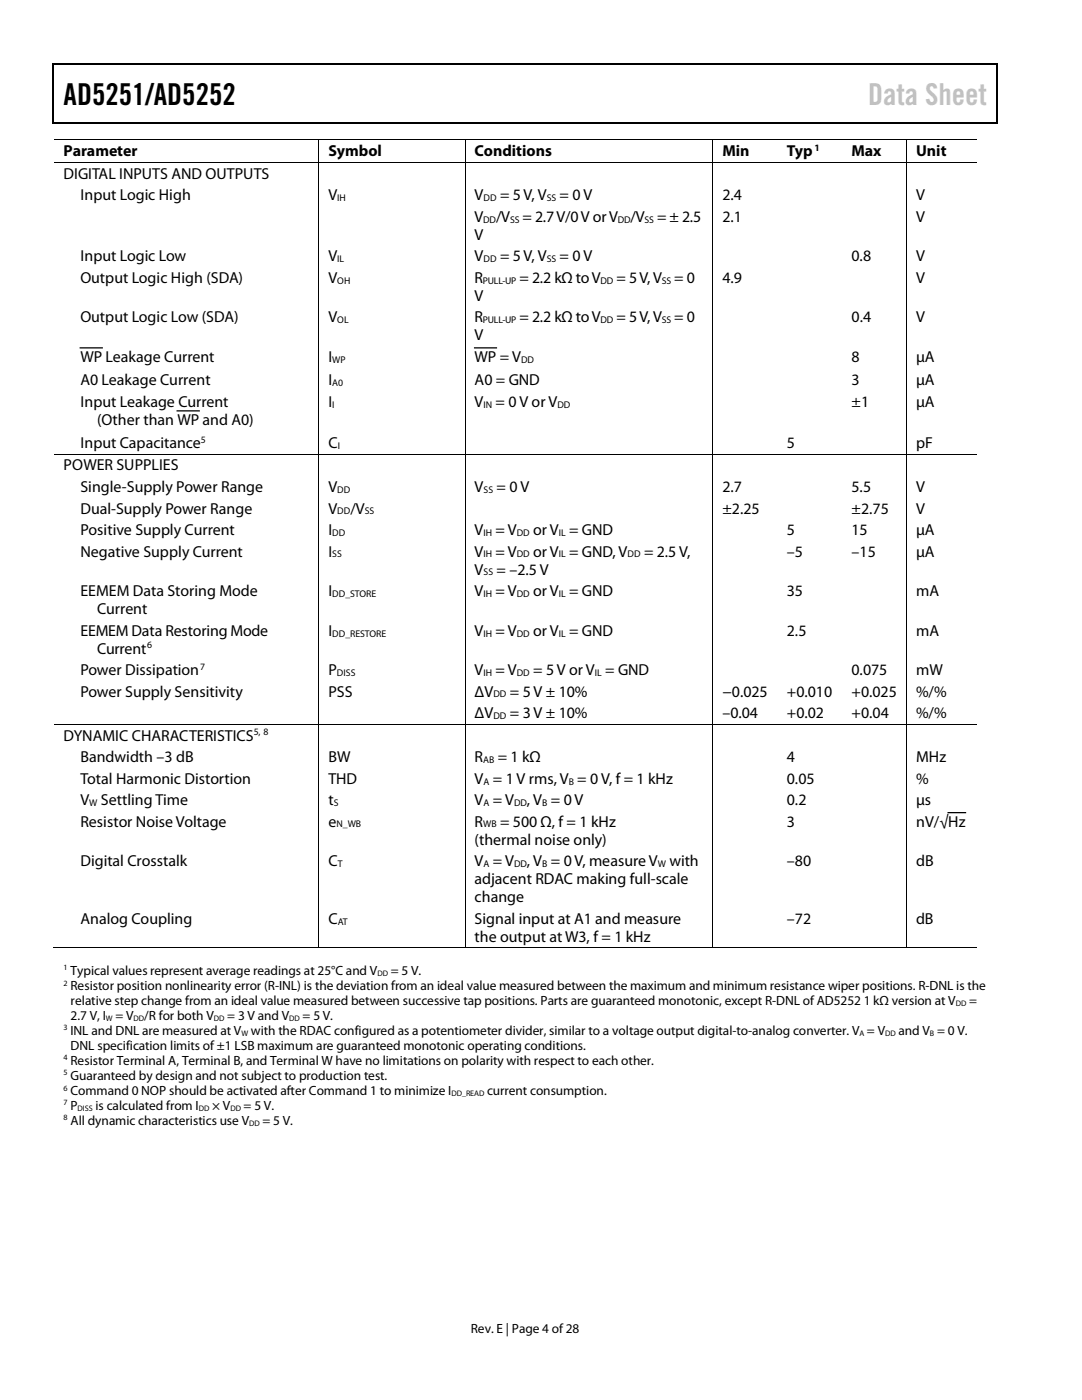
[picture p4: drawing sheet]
<svg xmlns="http://www.w3.org/2000/svg" width="216mm" height="279mm" viewBox="0 0 216 279" stroke-linecap="round" stroke-linejoin="round" font-family="sans-serif">
<defs><g id="words">
<text font-size="6" x="12.7" y="20.9">AD5251/AD5252</text>
<text font-size="6" fill="#c1c1c1" x="173.2" y="20.9">Data Sheet</text>
<g font-size="3.2">
<text x="12.7" y="31.2">Parameter</text>
<text x="12.7" y="35.7">DIGITAL INPUTS AND OUTPUTS</text>
<text x="65.5" y="31.2">Symbol</text>
<text x="94.7" y="31.2">Conditions</text>
<text x="144.1" y="31.2">Min</text>
<text x="157" y="31.2">Typ</text>
<text x="169.9" y="31.2">Max</text>
<text x="182.8" y="31.2">Unit</text>
<text x="16" y="40">Input Logic High</text>
<text x="65.5" y="40">V</text>
<text x="94.7" y="40">V</text>
<text x="99.8" y="40">= 5 V, V</text>
<text x="111.7" y="40">= 0 V</text>
<text x="144.1" y="40">2.4</text>
<text x="182.8" y="40">V</text>
<text x="94.7" y="47.9">V</text>
<text x="94.7" y="44.3">V</text>
<text x="99" y="44.3">/V</text>
<text x="104.3" y="44.3">= 2.7 V/0 V or V</text>
<text x="125.8" y="44.3">/V</text>
<text x="131.1" y="44.3">= ± 2.5</text>
<text x="144.1" y="44.3">2.1</text>
<text x="182.8" y="44.3">V</text>
<text x="16" y="52.2">Input Logic Low</text>
<text x="65.5" y="52.2">V</text>
<text x="94.7" y="52.2">V</text>
<text x="99.8" y="52.2">= 5 V, V</text>
<text x="111.7" y="52.2">= 0 V</text>
<text x="169.9" y="52.2">0.8</text>
<text x="182.8" y="52.2">V</text>
<text x="16" y="56.5">Output Logic High (SDA)</text>
<text x="65.5" y="56.5">V</text>
<text x="94.7" y="56.5">R</text>
<text x="103.6" y="56.5">= 2.2 kΩ to V</text>
<text x="123" y="56.5">= 5 V, V</text>
<text x="134.5" y="56.5">= 0</text>
<text x="144.1" y="56.5">4.9</text>
<text x="182.8" y="56.5">V</text>
<text x="16" y="64.3">Output Logic Low (SDA)</text>
<text x="65.5" y="64.3">V</text>
<text x="94.7" y="60.1">V</text>
<text x="94.7" y="64.3">R</text>
<text x="103.6" y="64.3">= 2.2 kΩ to V</text>
<text x="123" y="64.3">= 5 V, V</text>
<text x="134.5" y="64.3">= 0</text>
<text x="169.9" y="64.3">0.4</text>
<text x="182.8" y="64.3">V</text>
<text x="94.7" y="67.9">V</text>
<text x="16" y="72.3">WP Leakage Current</text>
<text x="16" y="76.9">A0 Leakage Current</text>
<text x="65.5" y="72.2">I</text>
<text x="65.5" y="76.9">I</text>
<text x="94.7" y="72.3">WP = V</text>
<text x="94.7" y="76.9">A0 = GND</text>
<text x="169.9" y="72.2">8</text>
<text x="169.9" y="76.9">3</text>
<text x="182.8" y="76.9">µA</text>
<text x="182.8" y="72.2">µA</text>
<text x="16" y="81.2">Input Leakage Current</text>
<text x="65.5" y="81.2">I</text>
<text x="94.7" y="81.2">V</text>
<text x="98.9" y="81.2">= 0 V or V</text>
<text x="169.9" y="81.2">±1</text>
<text x="182.8" y="81.2">µA</text>
<text x="16" y="89.4">Input Capacitance</text>
<text x="19.4" y="84.8">(Other than WP and A0)</text>
<text x="65.5" y="89.4">C</text>
<text x="157" y="89.4">5</text>
<text x="182.8" y="89.4">pF</text>
<text x="12.7" y="93.9">POWER SUPPLIES</text>
<text x="16" y="98.2">Single-Supply Power Range</text>
<text x="65.5" y="98.2">V</text>
<text x="94.7" y="98.2">V</text>
<text x="99.1" y="98.2">= 0 V</text>
<text x="144.1" y="98.2">2.7</text>
<text x="169.9" y="98.2">5.5</text>
<text x="182.8" y="98.2">V</text>
<text x="16" y="102.5">Dual-Supply Power Range</text>
<text x="16" y="106.8">Positive Supply Current</text>
<text x="65.5" y="102.5">V</text>
<text x="65.5" y="106.8">I</text>
<text x="69.9" y="102.5">/V</text>
<text x="94.7" y="106.8">V</text>
<text x="98.9" y="106.8">= V</text>
<text x="106.4" y="106.8">or V = GND</text>
<text x="144.1" y="102.5">±2.25</text>
<text x="157" y="106.8">5</text>
<text x="169.9" y="106.8">15</text>
<text x="169.9" y="102.5">±2.75</text>
<text x="182.8" y="106.8">µA</text>
<text x="182.8" y="102.5">V</text>
<text x="16" y="111.1">Negative Supply Current</text>
<text x="65.5" y="111.1">I</text>
<text x="94.7" y="111.1">V</text>
<text x="98.9" y="111.1">= V</text>
<text x="106.4" y="111.1">or V = GND, V</text>
<text x="128.5" y="111.1">= 2.5 V,</text>
<text x="157" y="111.1">–5</text>
<text x="169.9" y="111.1">–15</text>
<text x="182.8" y="111.1">µA</text>
<text x="16" y="119">EEMEM Data Storing Mode</text>
<text x="65.5" y="119">I</text>
<text x="94.7" y="114.7">V</text>
<text x="94.7" y="119">V</text>
<text x="98.9" y="119">= V</text>
<text x="99.1" y="114.7">= –2.5 V</text>
<text x="106.4" y="119">or V = GND</text>
<text x="157" y="119">35</text>
<text x="182.8" y="119">mA</text>
<text x="19.4" y="122.6">Current</text>
<text x="16" y="126.9">EEMEM Data Restoring Mode</text>
<text x="19.4" y="130.5">Current</text>
<text x="65.5" y="126.9">I</text>
<text x="94.7" y="126.9">V</text>
<text x="98.9" y="126.9">= V</text>
<text x="106.4" y="126.9">or V = GND</text>
<text x="157" y="126.9">2.5</text>
<text x="182.8" y="126.9">mA</text>
<text x="16" y="134.7">Power Dissipation</text>
<text x="65.5" y="134.7">P</text>
<text x="94.7" y="134.7">V</text>
<text x="98.9" y="134.7">= V</text>
<text x="106.4" y="134.7">= 5 V or V = GND</text>
<text x="169.9" y="134.7">0.075</text>
<text x="182.8" y="134.7">mW</text>
<text x="16" y="139">Power Supply Sensitivity</text>
<text x="65.5" y="139">PSS</text>
<text x="94.7" y="139">ΔV</text>
<text x="94.7" y="143.3">ΔV</text>
<text x="101.7" y="139">= 5 V ± 10%</text>
<text x="101.7" y="143.3">= 3 V ± 10%</text>
<text x="144.1" y="139">−0.025</text>
<text x="144.1" y="143.3">–0.04</text>
<text x="157" y="139">+0.010</text>
<text x="157" y="143.3">+0.02</text>
<text x="169.9" y="139">+0.025</text>
<text x="169.9" y="143.3">+0.04</text>
<text x="182.8" y="139">%/%</text>
<text x="182.8" y="143.3">%/%</text>
<text x="12.7" y="147.8">DYNAMIC CHARACTERISTICS</text>
<text x="16" y="152.1">Bandwidth –3 dB</text>
<text x="65.5" y="152.1">BW</text>
<text x="94.7" y="152.1">R</text>
<text x="99.3" y="152.1">= 1 kΩ</text>
<text x="157" y="152.1">4</text>
<text x="182.8" y="152.1">MHz</text>
<text x="16" y="156.4">Total Harmonic Distortion</text>
<text x="16" y="160.7">V</text>
<text x="20.1" y="160.7">Settling Time</text>
<text x="65.5" y="156.4">THD</text>
<text x="65.5" y="160.7">t</text>
<text x="94.7" y="156.4">V = 1 V rms, V = 0 V, f = 1 kHz</text>
<text x="94.7" y="160.7">V = V</text>
<text x="105.2" y="160.7">, V = 0 V</text>
<text x="157" y="156.4">0.05</text>
<text x="157" y="160.7">0.2</text>
<text x="182.8" y="156.4">%</text>
<text x="182.8" y="160.7">µs</text>
<text x="16" y="165">Resistor Noise Voltage</text>
<text x="65.5" y="165">e</text>
<text x="94.7" y="165">R</text>
<text x="99.8" y="165">= 500 Ω, f = 1 kHz</text>
<text x="157" y="165">3</text>
<text x="182.8" y="165">nV/√Hz</text>
<text x="16" y="172.9">Digital Crosstalk</text>
<text x="65.5" y="172.9">C</text>
<text x="94.7" y="168.6">(thermal noise only)</text>
<text x="94.7" y="172.9">V = V</text>
<text x="105.2" y="172.9">, V = 0 V, measure V</text>
<text x="133.6" y="172.9">with</text>
<text x="157" y="172.9">–80</text>
<text x="182.8" y="172.9">dB</text>
<text x="94.7" y="176.4">adjacent RDAC making full-scale</text>
<text x="16" y="184.4">Analog Coupling</text>
<text x="65.5" y="184.4">C</text>
<text x="94.7" y="184.4">Signal input at A1 and measure</text>
<text x="94.7" y="180.1">change</text>
<text x="157" y="184.4">–72</text>
<text x="182.8" y="184.4">dB</text>
<text x="94.7" y="188">the output at W3, f = 1 kHz</text>
</g>
<g font-size="2.7">
<text x="14.1" y="194.6">Typical values represent average readings at 25°C and V</text>
<text x="14.1" y="197.6">Resistor position nonlinearity error (R-INL) is the deviation from an ideal value measured between the maximum and minimum resistance wiper positions. R-DNL is the</text>
<text x="78" y="194.6">= 5 V.</text>
<text x="14.1" y="200.5">relative step change from an ideal value measured between successive tap positions. Parts are guaranteed monotonic, except R-DNL ofAD5252</text>
<text x="14.1" y="203.5">2.7 V, I</text>
<text x="23" y="203.5">= V</text>
<text x="28.8" y="203.5">/R for both V</text>
<text x="45.3" y="203.5">= 3 V and V</text>
<text x="60.4" y="203.5">= 5 V.</text>
<text x="172.3" y="200.5">1 kΩ version at V</text>
<text x="193.4" y="200.5">=</text>
<text x="14.1" y="206.5">INL and DNL are measured at V</text>
<text x="14.1" y="209.6">DNL specification limits of ±1 LSB maximum are guaranteed monotonic operating conditions.</text>
<text x="50.1" y="206.5">with the RDAC configured as a potentiometer divider, similar to a voltage output digital-to-analog converter. V = V</text>
<text x="179.3" y="206.5">and V = 0 V.</text>
<text x="14.1" y="212.5">Resistor Terminal A, Terminal B, and Terminal W have no limitations on polarity with respect to each other.</text>
<text x="14.1" y="215.5">Guaranteed by design and not subject to production test.</text>
<text x="14.1" y="218.5">Command 0 NOP should be activated after Command 1 to minimize I</text>
<text x="14.1" y="221.5">P</text>
<text x="19" y="221.5">is calculated from I</text>
<text x="42.3" y="221.5">× V</text>
<text x="48.6" y="221.5">= 5 V.</text>
<text x="97.2" y="218.5">current consumption.</text>
<text x="14.1" y="224.5">All dynamic characteristics use V</text>
<text x="52.4" y="224.5">= 5 V.</text>
<text x="93.9" y="266">Rev. E | Page 4 of28</text>
</g>
<g font-size="1.9">
<text x="162.5" y="30.1">1</text>
<text x="67.3" y="40.1">IH</text>
<text x="96.5" y="40.1">DD</text>
<text x="109.1" y="40.1">SS</text>
<text x="96.4" y="44.4">DD</text>
<text x="101.8" y="44.4">SS</text>
<text x="123.3" y="44.4">DD</text>
<text x="128.6" y="44.4">SS</text>
<text x="67.3" y="52.3">IL</text>
<text x="96.5" y="52.3">DD</text>
<text x="109.1" y="52.3">SS</text>
<text x="67.3" y="56.6">OH</text>
<text x="96.4" y="56.6">PULL-UP</text>
<text x="119.8" y="56.6">DD</text>
<text x="132" y="56.6">SS</text>
<text x="67.3" y="64.5">OL</text>
<text x="96.4" y="64.5">PULL-UP</text>
<text x="119.8" y="64.5">DD</text>
<text x="132" y="64.5">SS</text>
<text x="66.3" y="72.4">WP</text>
<text x="66.3" y="77">A0</text>
<text x="104" y="72.4">DD</text>
<text x="66.3" y="81.4">I</text>
<text x="96.5" y="81.4">IN</text>
<text x="111.2" y="81.4">DD</text>
<text x="40.1" y="88.3">5</text>
<text x="67.4" y="89.6">I</text>
<text x="67.3" y="98.3">DD</text>
<text x="96.5" y="98.3">SS</text>
<text x="66.3" y="106.9">DD</text>
<text x="67.3" y="102.7">DD</text>
<text x="72.8" y="102.7">SS</text>
<text x="96.5" y="106.9">IH</text>
<text x="103.1" y="106.9">DD</text>
<text x="111.5" y="106.9">IL</text>
<text x="66.3" y="111.3">SS</text>
<text x="96.5" y="111.3">IH</text>
<text x="103.1" y="111.3">DD</text>
<text x="111.5" y="111.3">IL</text>
<text x="125.2" y="111.3">DD</text>
<text x="66.3" y="119.1">DD_STORE</text>
<text x="96.5" y="114.9">SS</text>
<text x="96.5" y="119.1">IH</text>
<text x="103.1" y="119.1">DD</text>
<text x="111.5" y="119.1">IL</text>
<text x="29.3" y="129.4">6</text>
<text x="66.3" y="127">DD_RESTORE</text>
<text x="96.5" y="127">IH</text>
<text x="103.1" y="127">DD</text>
<text x="111.5" y="127">IL</text>
<text x="39.9" y="133.7">7</text>
<text x="67.2" y="134.9">DISS</text>
<text x="96.5" y="134.9">IH</text>
<text x="103.1" y="134.9">DD</text>
<text x="118.7" y="134.9">IL</text>
<text x="98.5" y="139.2">DD</text>
<text x="98.5" y="143.5">DD</text>
<text x="50.6" y="146.8">5, 8</text>
<text x="96.4" y="152.3">AB</text>
<text x="17.8" y="160.9">W</text>
<text x="66.6" y="160.9">S</text>
<text x="96.5" y="156.6">A</text>
<text x="96.5" y="160.9">A</text>
<text x="102.6" y="160.9">DD</text>
<text x="108.2" y="160.9">B</text>
<text x="113.5" y="156.6">B</text>
<text x="67.1" y="165.1">N_WB</text>
<text x="96.4" y="165.1">WB</text>
<text x="67.4" y="173.1">T</text>
<text x="96.5" y="173.1">A</text>
<text x="102.6" y="173.1">DD</text>
<text x="108.2" y="173.1">B</text>
<text x="131.3" y="173.1">W</text>
<text x="67.4" y="184.5">AT</text>
</g>
<g font-size="1.6">
<text x="12.7" y="193.7">1</text>
<text x="12.7" y="196.7">2</text>
<text x="75.3" y="194.7">DD</text>
<text x="21.1" y="203.7">W</text>
<text x="26.7" y="203.7">DD</text>
<text x="42.7" y="203.7">DD</text>
<text x="57.7" y="203.7">DD</text>
<text x="190.7" y="200.7">DD</text>
<text x="12.7" y="205.7">3</text>
<text x="48.2" y="206.7">W</text>
<text x="171.5" y="206.7">A</text>
<text x="176.6" y="206.7">DD</text>
<text x="185.5" y="206.7">B</text>
<text x="12.7" y="211.6">4</text>
<text x="12.7" y="214.6">5</text>
<text x="12.7" y="217.6">6</text>
<text x="12.7" y="220.6">7</text>
<text x="15.5" y="221.7">DISS</text>
<text x="39.7" y="221.7">DD</text>
<text x="46" y="221.7">DD</text>
<text x="90.1" y="218.7">DD_READ</text>
<text x="12.7" y="223.6">8</text>
<text x="49.7" y="224.7">DD</text>
</g>
<g font-size=".3">
<text x="21.1" y="72.2">A</text>
<text x="39.8" y="83.4">E</text>
<text x="29.1" y="130.5">7F</text>
<text x="189.2" y="165">A</text>
<text x="192.7" y="163.6">E</text>
</g>
</g></defs>
<g fill="#000">
<path d="M10.5 12.7h.3v1h-.3zM10.5 12.7h.3v.3h-.3zM133.3 12.7h.3v.3h-.3zM198.8 12.7h.2v1h-.2zM198.8 12.7h.2v.3h-.2zM10.5 24.4h.3v.2h-.3zM63.5 27.9h.2v.1h-.2zM63.5 32.4h.2v.2h-.2zM92.7 27.9h.2v.1h-.2zM92.7 32.4h.2v.2h-.2zM133.1 24.4h.2v.2h-.2zM142.2 27.9h.1v.1h-.1z"/>
<path d="M142.2 32.4h.1v.2h-.1zM155.1 27.9h.2v.1h-.2zM155.1 32.4h.2v.2h-.2zM168 27.9h.2v.1h-.2zM168 32.4h.2v.2h-.2zM180.8 27.9h.2v.1h-.2zM180.8 32.4h.2v.2h-.2zM198.8 24.4h.2v.2h-.2zM63.5 90.6h.2v.2h-.2zM92.7 90.6h.2v.2h-.2zM142.2 90.6h.1v.2h-.1zM155.1 90.6h.2v.2h-.2z"/>
<path d="M168 90.6h.2v.2h-.2zM180.8 90.6h.2v.2h-.2zM63.5 144.5h.2v.2h-.2zM92.7 144.5h.2v.2h-.2zM142.2 144.5h.1v.2h-.1zM155.1 144.5h.2v.2h-.2zM168 144.5h.2v.2h-.2zM180.8 144.5h.2v.2h-.2zM63.5 189.1h.2v.2h-.2zM92.7 189.1h.2v.2h-.2zM142.2 189.1h.1v.2h-.1zM154.9 189.1h.1v.2h-.1z"/>
<path d="M167.8 189.1h.1v.2h-.1zM180.8 189.1h.2v.2h-.2z"/>
</g>
<path d="M10.7 13.7v10.7M10.8 12.8h122.5M133.6 12.8h65.2M198.9 13.7v10.7M10.8 24.5h188M16 69.4h4.4M94.7 69.4h4.4M35.3 82h4.5M189.2 162.2h3.5" fill="none" stroke="#000" stroke-width=".25"/>
<g fill="none" stroke="#000" stroke-width=".2">
<path d="M10.8 27.9h52.7M10.8 32.5h52.7M63.6 28v4.4M63.6 32.6v58M63.7 27.9h29M63.7 32.5h29M92.8 28v4.4M92.8 32.6v58M92.9 27.9h49.3M92.9 32.5h49.3M142.2 28v4.4M142.2 32.6v58"/>
<path d="M142.3 27.9h12.8M142.3 32.5h12.8M155.3 27.9h12.7M155.3 32.5h12.7M168.2 27.9h12.6M168.2 32.5h12.6M180.9 28v4.4M180.9 32.6v58M181 27.9h13.9M181 32.5h13.9M10.8 90.7h52.7M63.6 90.8v53.7"/>
<path d="M63.7 90.7h29M92.8 90.8v53.7M92.9 90.7h49.3M142.2 90.8v53.7M142.3 90.7h12.8M155.3 90.7h12.7M168.2 90.7h12.6M180.9 90.8v53.7M181 90.7h13.9M10.8 144.6h52.7M63.6 144.7v44.4M63.7 144.6h29"/>
<path d="M92.8 144.7v44.4M92.9 144.6h49.3M142.2 144.7v44.4M142.3 144.6h12.8M155.3 144.6h12.7M168.2 144.6h12.6M180.9 144.7v44.4M181 144.6h13.9M10.5 189.2h53M63.7 189.2h29M92.9 189.2h49.3M142.3 189.2h38.5"/>
<path d="M181 189.2h13.9"/>
</g>
<use href="#words"/>
</svg>
